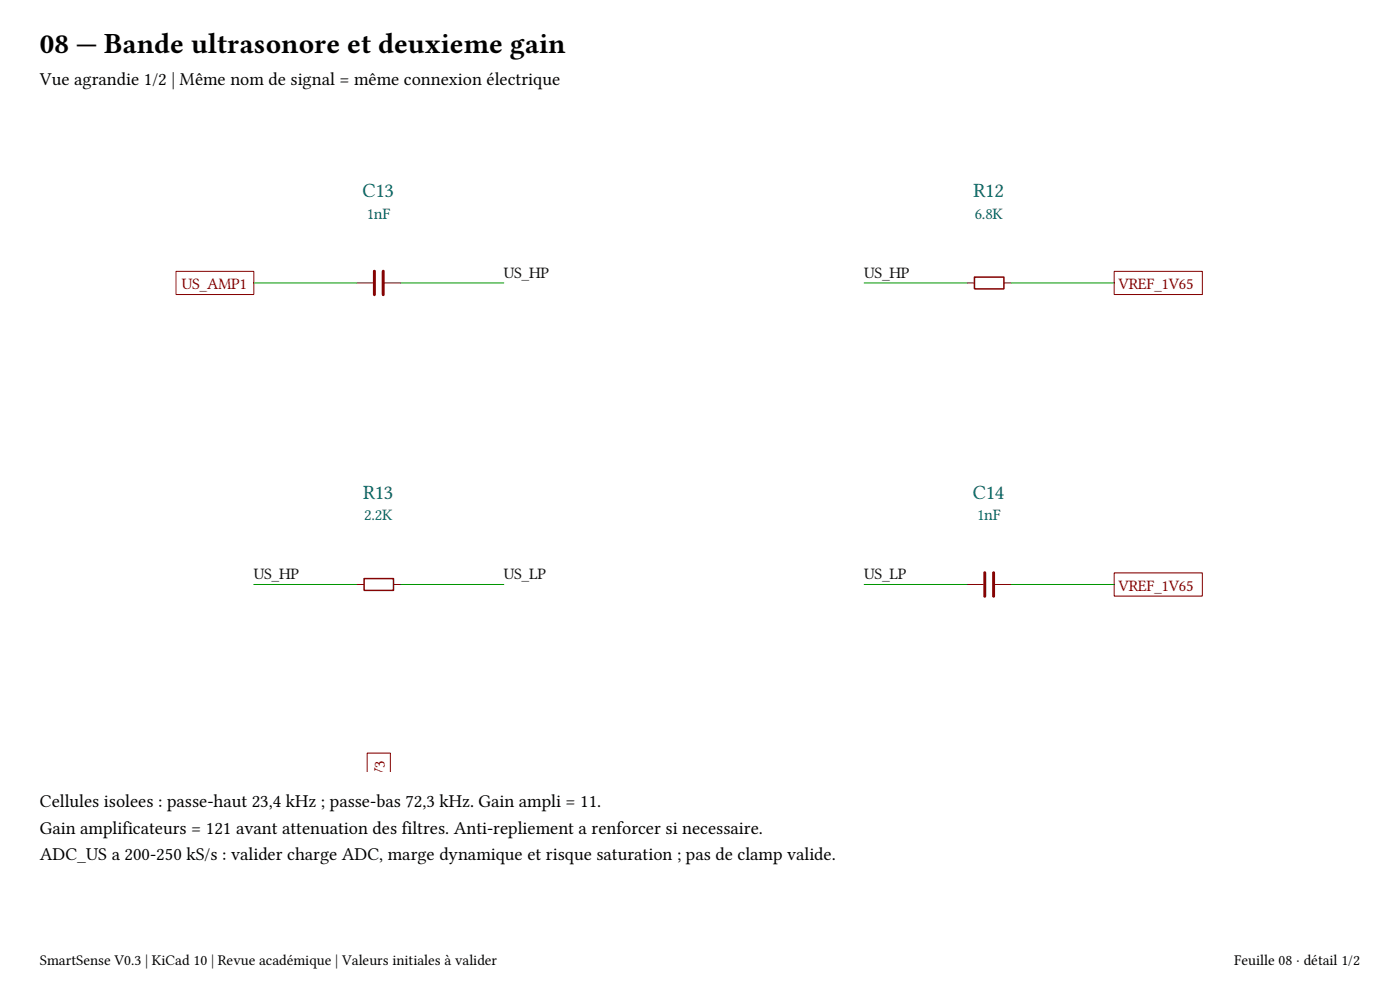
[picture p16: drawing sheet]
<svg xmlns="http://www.w3.org/2000/svg" width="297mm" height="210mm" viewBox="0 0 297 210" stroke-linecap="round" stroke-linejoin="round" font-family="sans-serif">
<defs><g id="words">
<text font-size="6" x="8.5" y="11.3">08 — Bande ultrasonore et deuxieme gain</text>
<text font-size="4.3" fill="#0000c2" x="34.3" y="10.5">08 / Bande ultrasonore et deuxieme gain</text>
<g font-size="4.3" fill="#006464">
<text x="76.9" y="41.8">C13</text>
<text x="206.5" y="41.8">R12</text>
<text x="77" y="105.8">R13</text>
<text x="206.4" y="105.8">C14</text>
</g>
<g font-size="3.9">
<text x="8.5" y="18">Vue agrandie 1/2 | Même nom de signal = même connexion électrique</text>
<text x="8.5" y="171.2">Cellules isolees : passe-haut 23,4 kHz ; passe-bas 72,3 kHz. Gain ampli = 11.</text>
<text x="8.5" y="176.8">Gain amplificateurs = 121 avant attenuation des filtres. Anti-repliement a renforcer si necessaire.</text>
<text x="8.5" y="182.5">ADC_US a 200-250 kS/s : valider charge ADC, marge dynamique et risque saturation ; pas de clamp valide.</text>
</g>
<g font-size="3.4" fill="#006464">
<text x="77.8" y="46.4">1nF</text>
<text x="206.8" y="46.4">6.8K</text>
<text x="77.3" y="110.4">2.2K</text>
<text x="207.3" y="110.4">1nF</text>
<text x="74.7" y="171.7">OPA320</text>
</g>
<g font-size="3.4" fill="#0f0f0f">
<text x="106.9" y="58.9">US_HP</text>
<text x="183.3" y="58.9">US_HP</text>
<text x="53.8" y="122.9">US_HP</text>
<text x="106.9" y="122.9">US_LP</text>
<text x="183.3" y="122.9">US_LP</text>
<text x="46" y="183.7">US_LP</text>
</g>
<g font-size="3.4" fill="#840000">
<text x="38.6" y="61.3">US_AMP1</text>
<text x="237.3" y="61.3">VREF_1V65</text>
<text x="237.3" y="125.3">VREF_1V65</text>
<text x="81.7" y="168.3" transform="rotate(-90 81.7 168.3)">+3V3</text>
</g>
<g font-size="3.2">
<text x="8.5" y="204.7">SmartSense V0.3 | KiCad 10 | Revue académique | Valeurs initiales à valider</text>
<text x="261.9" y="204.7">Feuille 08 · détail 1/2</text>
</g>
<text font-size="1.7" fill="#006464" x="80.9" y="181.2" transform="rotate(-90 80.9 181.2)">V+</text>
<g font-size="1.5" fill="#a90000">
<text x="79.7" y="177.4" transform="rotate(-90 79.7 177.4)">5</text>
<text x="69.1" y="184.2">3</text>
</g>
</g></defs>
<path d="M79.4 57.5v5M81.3 57.5v5M208.9 121.5v5M210.8 121.5v5" fill="none" stroke="#840000" stroke-width=".62"/>
<path d="M37.3 57.6h16.5v4.9h-16.5zM236.4 57.6h18.7v4.9h-18.7zM75.7 60h3.4M81.6 60h3.4M205.2 60h1.5M213 60h1.5M75.7 124h1.5M83.5 124h1.5M205.2 124h3.4M211.1 124h3.4M236.4 121.5h18.7v4.9h-18.7zM77.9 163.7v-4h4.9v4" fill="none" stroke="#840000" stroke-width=".21"/>
<path d="M206.7 58.8h6.3v2.5h-6.3zM77.2 122.7h6.3v2.5h-6.3z" fill="none" stroke="#840000" stroke-width=".31"/>
<path d="M53.8 60h21.9M85 60h21.9M183.3 60h21.9M214.5 60h21.9M53.8 124h21.9M85 124h21.9M183.3 124h21.9M214.5 124h21.9" fill="none" stroke="#009600" stroke-width=".21"/>
<use href="#words"/>
</svg>
